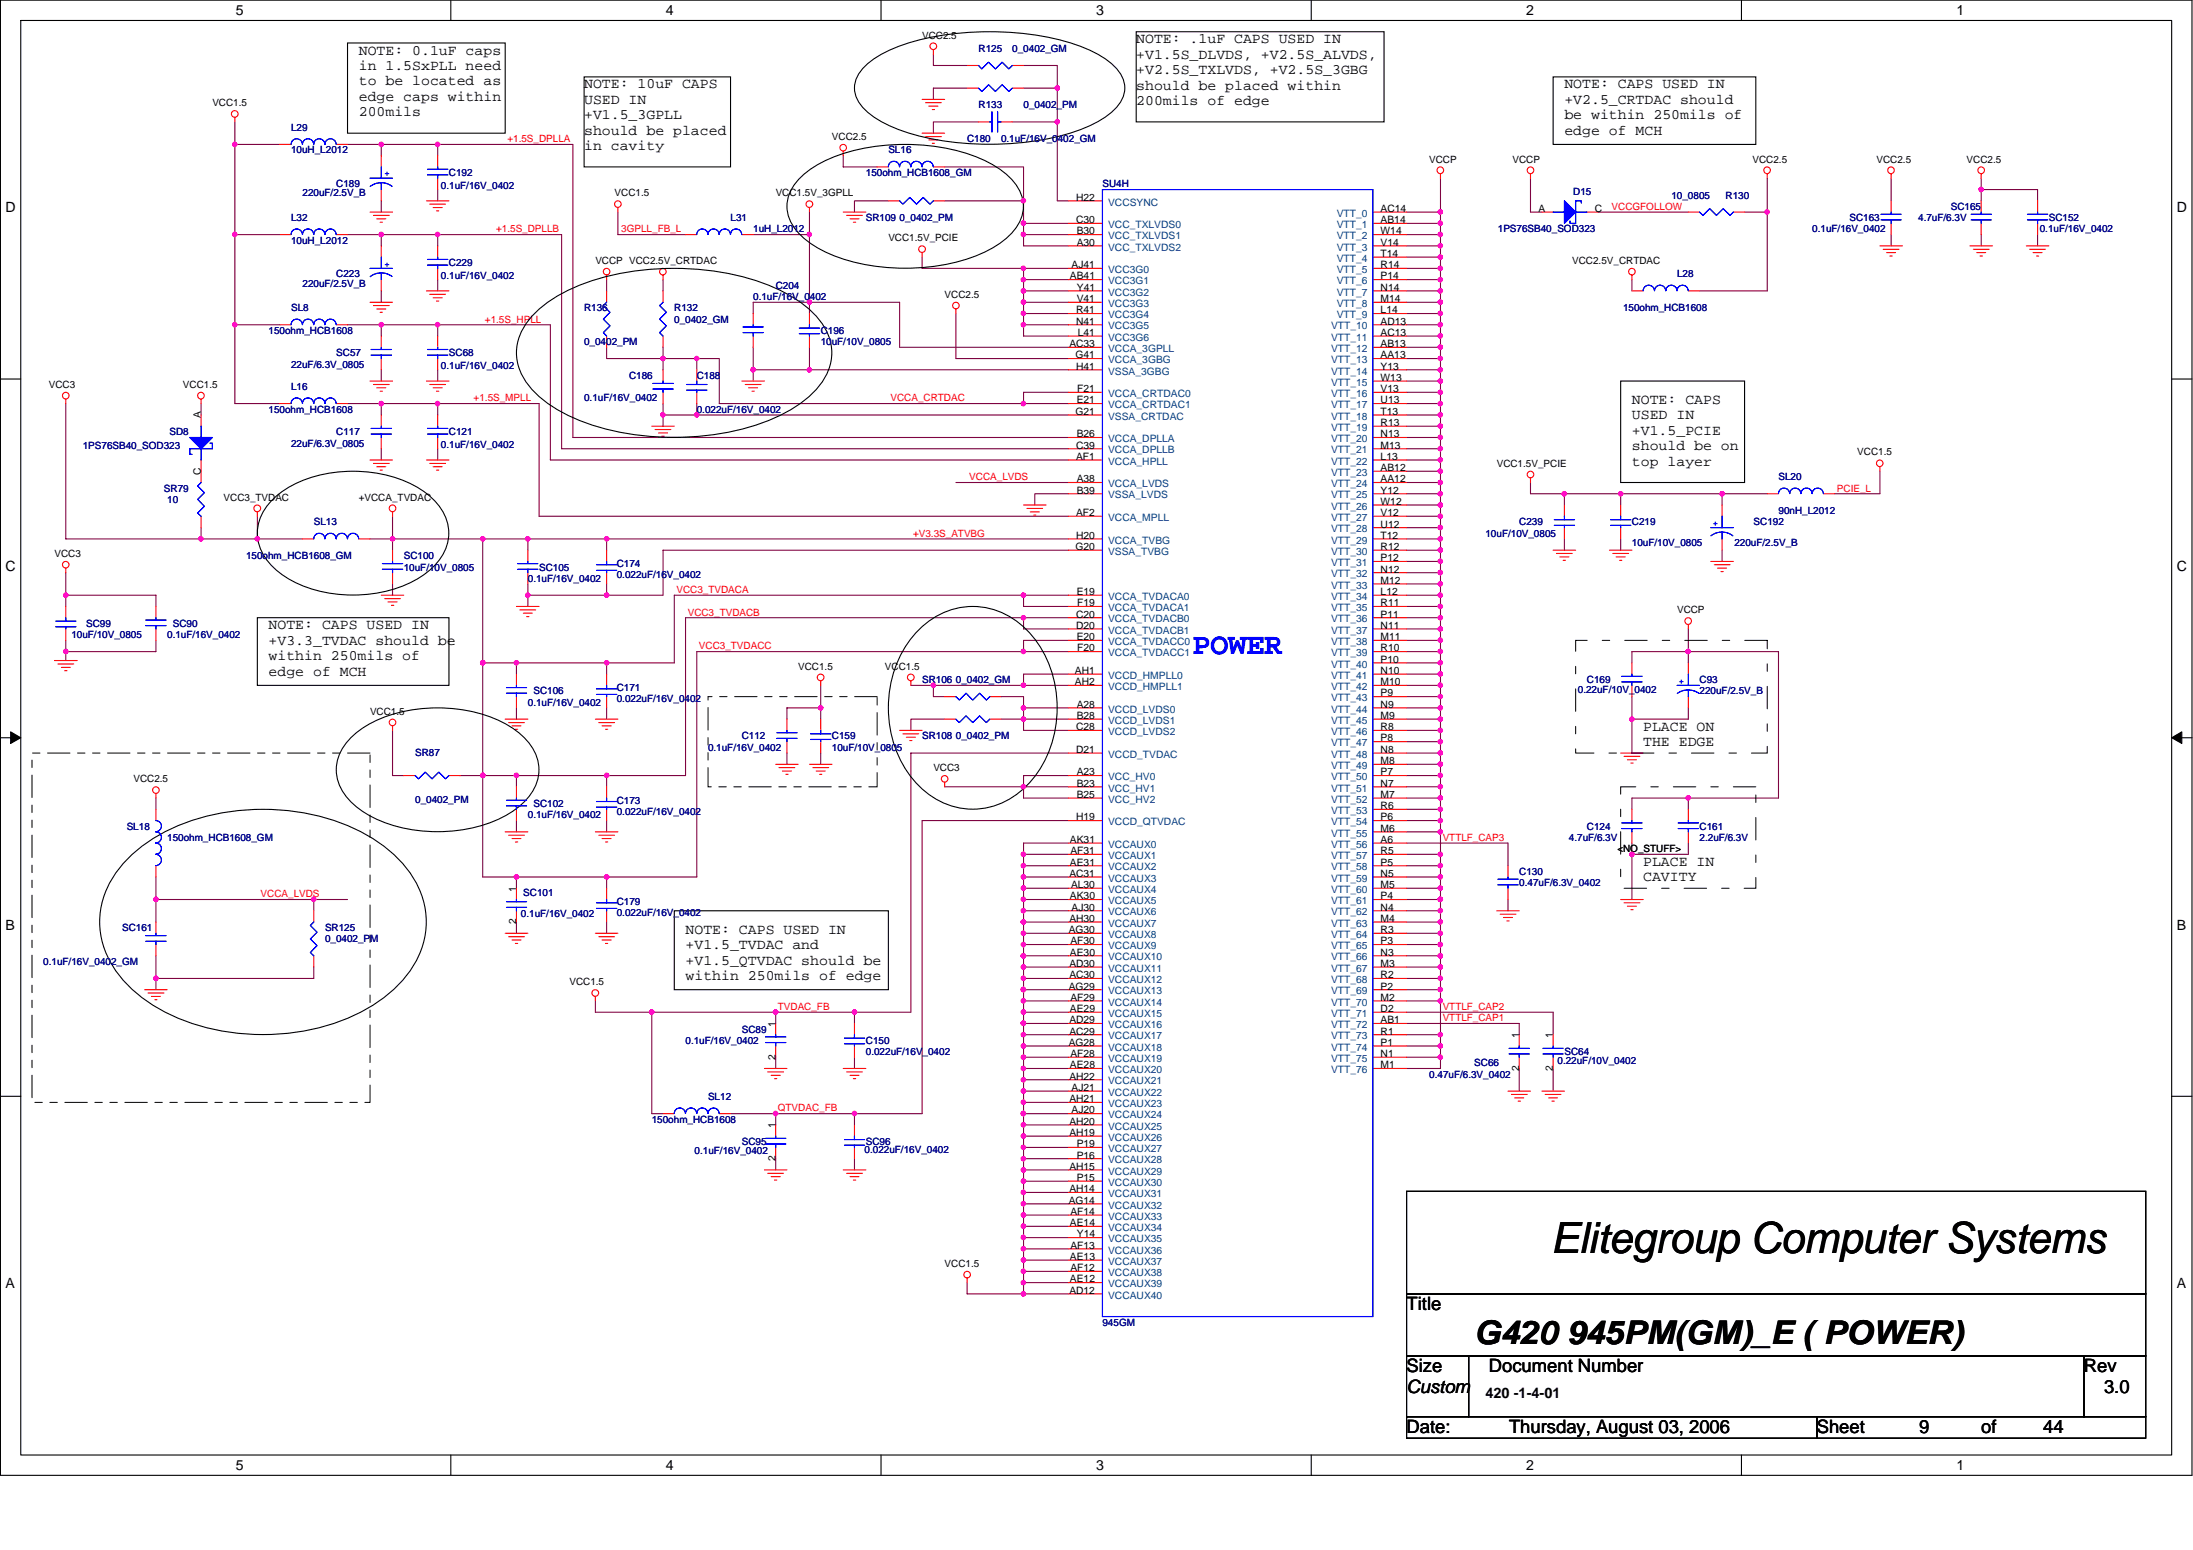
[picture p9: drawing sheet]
<svg xmlns="http://www.w3.org/2000/svg" width="297mm" height="210mm" viewBox="0 0 297 210" stroke-linecap="round" stroke-linejoin="round" font-family="sans-serif">
<defs><g id="words">
<text font-size="5.8" x="210.1" y="169.7">Elitegroup Computer Systems</text>
<text font-size="4.4" x="199.7" y="182.1">G420 945PM(GM)_E ( POWER)</text>
<text font-size="4.1" fill="#00f" x="161.5" y="88.6">POWER</text>
<g font-size="2.5">
<text x="190.5" y="177.5">Title</text>
<text x="190.5" y="185.9">Size</text>
<text x="201.7" y="185.9">Document Number</text>
<text x="282.3" y="185.9">Rev</text>
<text x="190.5" y="188.6">Custom</text>
<text x="285" y="188.6">3.0</text>
<text x="190.5" y="194.1">Date:</text>
<text x="204.4" y="194.1">Thursday, August 03, 2006</text>
<text x="246.1" y="194.1">Sheet</text>
<text x="260" y="194.1">9</text>
<text x="268.3" y="194.1">of</text>
<text x="276.8" y="194.1">44</text>
</g>
<g font-size="2">
<text x="153.9" y="5.9">NOTE: .1uF CAPS USED IN</text>
<text x="48.6" y="7.4">NOTE: 0.1uF caps</text>
<text x="48.6" y="9.5">in 1.5SxPLL need</text>
<text x="48.6" y="11.6">to be located as</text>
<text x="79.1" y="12">NOTE: 10uF CAPS</text>
<text x="153.9" y="8">+V1.5S_DLVDS, +V2.5S_ALVDS,</text>
<text x="153.9" y="10.1">+V2.5S_TXLVDS, +V2.5S_3GBG</text>
<text x="211.9" y="12">NOTE: CAPS USED IN</text>
<text x="48.6" y="13.7">edge caps within</text>
<text x="48.6" y="15.8">200mils</text>
<text x="79.1" y="14.1">USED IN</text>
<text x="79.1" y="16.2">+V1.5_3GPLL</text>
<text x="153.9" y="12.1">should be placed within</text>
<text x="153.9" y="14.2">200mils of edge</text>
<text x="211.9" y="14.1">+V2.5_CRTDAC should</text>
<text x="211.9" y="16.2">be within 250mils of</text>
<text x="79.1" y="18.3">should be placed</text>
<text x="79.1" y="20.4">in cavity</text>
<text x="211.9" y="18.3">edge of MCH</text>
<text x="221" y="54.7">NOTE: CAPS</text>
<text x="221" y="56.8">USED IN</text>
<text x="221" y="58.9">+V1.5_PCIE</text>
<text x="221" y="61">should be on</text>
<text x="221" y="63.1">top layer</text>
<text x="36.4" y="85.2">NOTE: CAPS USED IN</text>
<text x="36.4" y="87.3">+V3.3_TVDAC should be</text>
<text x="36.4" y="89.4">within 250mils of</text>
<text x="36.4" y="91.5">edge of MCH</text>
<text x="222.6" y="99">PLACE ON</text>
<text x="222.6" y="101">THE EDGE</text>
<text x="222.6" y="117.3">PLACE IN</text>
<text x="222.6" y="119.4">CAVITY</text>
<text x="92.9" y="126.4">NOTE: CAPS USED IN</text>
<text x="92.9" y="128.5">+V1.5_TVDAC and</text>
<text x="92.9" y="130.6">+V1.5_QTVDAC should be</text>
<text x="92.9" y="132.7">within 250mils of edge</text>
<text x="201.2" y="189.3">420 -1-4-01</text>
</g>
<g font-size="1.9">
<text x="31.9" y="2.1">5</text>
<text x="90.2" y="2.1">4</text>
<text x="148.5" y="2.1">3</text>
<text x="206.7" y="2.1">2</text>
<text x="265" y="2.1">1</text>
<text x=".8" y="28.8">D</text>
<text x="294.8" y="28.8">D</text>
<text x=".8" y="77.3">C</text>
<text x="294.8" y="77.3">C</text>
<text x=".8" y="125.9">B</text>
<text x="294.8" y="125.9">B</text>
<text x=".8" y="174.5">A</text>
<text x="294.8" y="174.5">A</text>
<text x="31.9" y="199.1">5</text>
<text x="90.2" y="199.1">4</text>
<text x="148.5" y="199.1">3</text>
<text x="206.7" y="199.1">2</text>
<text x="265" y="199.1">1</text>
</g>
<g font-size="1.4">
<text x="124.9" y="5.2">VCC2.5</text>
<text x="28.8" y="14.4">VCC1.5</text>
<text x="112.7" y="19">VCC2.5</text>
<text x="193.6" y="22">VCCP</text>
<text x="204.9" y="22">VCCP</text>
<text x="237.4" y="22">VCC2.5</text>
<text x="254.2" y="22">VCC2.5</text>
<text x="266.4" y="22">VCC2.5</text>
<text x="83.2" y="26.6">VCC1.5</text>
<text x="105.1" y="26.6">VCC1.5V_3GPLL</text>
<text x="145.8" y="27.2">H22</text>
<text x="187" y="28.7">AC14</text>
<text x="208.4" y="28.7">A</text>
<text x="216" y="28.7">C</text>
<text x="80.6" y="35.8">VCCP VCC2.5V_CRTDAC</text>
<text x="120.3" y="32.7">VCC1.5V_PCIE</text>
<text x="145.8" y="30.2">C30</text>
<text x="145.8" y="31.8">B30</text>
<text x="145.8" y="33.3">A30</text>
<text x="187" y="30.2">AB14</text>
<text x="187" y="31.8">W14</text>
<text x="187" y="34.8">T14</text>
<text x="187" y="33.3">V14</text>
<text x="213" y="35.8">VCC2.5V_CRTDAC</text>
<text x="127.9" y="40.3">VCC2.5</text>
<text x="144.9" y="37.8">AB41</text>
<text x="145.1" y="36.3">AJ41</text>
<text x="145.8" y="40.9">V41</text>
<text x="145.9" y="39.4">Y41</text>
<text x="187" y="36.3">R14</text>
<text x="187" y="37.8">P14</text>
<text x="187" y="39.4">N14</text>
<text x="187" y="40.9">M14</text>
<text x="144.8" y="47">AC33</text>
<text x="145.8" y="42.4">R41</text>
<text x="145.8" y="44">N41</text>
<text x="146" y="45.5">L41</text>
<text x="187" y="47">AB13</text>
<text x="187" y="44">AD13</text>
<text x="187" y="45.5">AC13</text>
<text x="187" y="42.4">L14</text>
<text x="6.6" y="52.5">VCC3</text>
<text x="24.8" y="52.5">VCC1.5</text>
<text x="145.7" y="48.5">G41</text>
<text x="145.8" y="50.1">H41</text>
<text x="145.9" y="53.1">F21</text>
<text x="187" y="51.6">W13</text>
<text x="187" y="53.1">V13</text>
<text x="187" y="48.5">AA13</text>
<text x="187" y="50.1">Y13</text>
<text x="27.2" y="56.7" transform="rotate(-90 27.2 56.7)">A</text>
<text x="145.7" y="56.2">G21</text>
<text x="145.8" y="54.6">E21</text>
<text x="145.8" y="59.2">B26</text>
<text x="187" y="57.7">R13</text>
<text x="187" y="59.2">N13</text>
<text x="187" y="54.6">U13</text>
<text x="187" y="56.2">T13</text>
<text x="27.2" y="64.3" transform="rotate(-90 27.2 64.3)">C</text>
<text x="145.8" y="60.7">C39</text>
<text x="145.8" y="62.3">AF1</text>
<text x="145.8" y="65.3">A38</text>
<text x="187" y="60.7">M13</text>
<text x="187" y="62.3">L13</text>
<text x="187" y="63.8">AB12</text>
<text x="187" y="65.3">AA12</text>
<text x="202.7" y="63.2">VCC1.5V_PCIE</text>
<text x="251.6" y="61.7">VCC1.5</text>
<text x="30.3" y="67.8">VCC3_TVDAC</text>
<text x="48.6" y="67.8">+VCCA_TVDAC</text>
<text x="145.8" y="69.9">AF2</text>
<text x="145.8" y="66.8">B39</text>
<text x="187" y="66.8">Y12</text>
<text x="187" y="68.4">W12</text>
<text x="187" y="69.9">V12</text>
<text x="187" y="71.4">U12</text>
<text x="7.4" y="75.4">VCC3</text>
<text x="145.7" y="74.5">G20</text>
<text x="145.8" y="73">H20</text>
<text x="187" y="73">T12</text>
<text x="187" y="74.5">R12</text>
<text x="187" y="76">P12</text>
<text x="187" y="77.5">N12</text>
<text x="145.8" y="83.6">C20</text>
<text x="145.8" y="80.6">E19</text>
<text x="145.9" y="82.1">F19</text>
<text x="187" y="79.1">M12</text>
<text x="187" y="80.6">L12</text>
<text x="187" y="82.1">R11</text>
<text x="187" y="83.6">P11</text>
<text x="227.2" y="83.1">VCCP</text>
<text x="145.8" y="85.2">D20</text>
<text x="145.8" y="86.7">E20</text>
<text x="145.9" y="88.2">F20</text>
<text x="187" y="85.2">N11</text>
<text x="187" y="86.7">M11</text>
<text x="187" y="88.2">R10</text>
<text x="187" y="89.7">P10</text>
<text x="108.1" y="90.7">VCC1.5</text>
<text x="119.9" y="90.7">VCC1.5</text>
<text x="145.6" y="91.3">AH1</text>
<text x="145.6" y="92.8">AH2</text>
<text x="145.8" y="95.8">A28</text>
<text x="187" y="91.3">N10</text>
<text x="187" y="92.8">M10</text>
<text x="187" y="94.3">P9</text>
<text x="187" y="95.8">N9</text>
<text x="50.1" y="96.8">VCC1.5</text>
<text x="145.8" y="98.9">C28</text>
<text x="145.8" y="102">D21</text>
<text x="145.8" y="97.4">B28</text>
<text x="187" y="97.4">M9</text>
<text x="187" y="98.9">R8</text>
<text x="187" y="100.4">P8</text>
<text x="187" y="102">N8</text>
<text x="18.1" y="105.9">VCC2.5</text>
<text x="126.4" y="104.4">VCC3</text>
<text x="145.8" y="105">A23</text>
<text x="145.8" y="106.5">B23</text>
<text x="187" y="103.5">M8</text>
<text x="187" y="105">P7</text>
<text x="187" y="106.5">N7</text>
<text x="145.8" y="111.1">H19</text>
<text x="145.8" y="108.1">B25</text>
<text x="187" y="108.1">M7</text>
<text x="187" y="109.6">R6</text>
<text x="187" y="111.1">P6</text>
<text x="187" y="112.6">M6</text>
<text x="144.8" y="118.7">AC31</text>
<text x="144.9" y="114.2">AK31</text>
<text x="144.9" y="117.2">AE31</text>
<text x="145" y="115.7">AF31</text>
<text x="187" y="114.2">A6</text>
<text x="187" y="115.7">R5</text>
<text x="187" y="117.2">P5</text>
<text x="187" y="118.7">N5</text>
<text x="219.1" y="115.4">&lt;NO_STUFF&gt;</text>
<text x="69.9" y="125.2" transform="rotate(-90 69.9 125.2)">2</text>
<text x="69.9" y="120.8" transform="rotate(-90 69.9 120.8)">1</text>
<text x="144.8" y="124.8">AH30</text>
<text x="144.9" y="121.8">AK30</text>
<text x="145.1" y="120.3">AL30</text>
<text x="145.1" y="123.3">AJ30</text>
<text x="187" y="120.3">M5</text>
<text x="187" y="121.8">P4</text>
<text x="187" y="123.3">N4</text>
<text x="187" y="124.8">M4</text>
<text x="144.8" y="126.4">AG30</text>
<text x="144.8" y="130.9">AD30</text>
<text x="144.9" y="129.4">AE30</text>
<text x="145" y="127.9">AF30</text>
<text x="187" y="126.4">R3</text>
<text x="187" y="127.9">P3</text>
<text x="187" y="129.4">N3</text>
<text x="187" y="130.9">M3</text>
<text x="77.1" y="133.4">VCC1.5</text>
<text x="144.8" y="134">AG29</text>
<text x="144.8" y="132.5">AC30</text>
<text x="144.9" y="137.1">AE29</text>
<text x="145" y="135.5">AF29</text>
<text x="187" y="132.5">R2</text>
<text x="187" y="134">P2</text>
<text x="187" y="135.5">M2</text>
<text x="187" y="137.1">D2</text>
<text x="105" y="143.5" transform="rotate(-90 105 143.5)">2</text>
<text x="105" y="139.1" transform="rotate(-90 105 139.1)">1</text>
<text x="144.8" y="141.6">AG28</text>
<text x="144.8" y="138.6">AD29</text>
<text x="144.8" y="140.1">AC29</text>
<text x="145" y="143.2">AF28</text>
<text x="187" y="138.6">AB1</text>
<text x="187" y="140.1">R1</text>
<text x="187" y="141.6">P1</text>
<text x="187" y="143.2">N1</text>
<text x="205.8" y="140.6" transform="rotate(-90 205.8 140.6)">1</text>
<text x="210.4" y="140.6" transform="rotate(-90 210.4 140.6)">1</text>
<text x="144.8" y="146.2">AH22</text>
<text x="144.8" y="149.3">AH21</text>
<text x="144.9" y="144.7">AE28</text>
<text x="145.1" y="147.7">AJ21</text>
<text x="187" y="144.7">M1</text>
<text x="205.8" y="145" transform="rotate(-90 205.8 145)">2</text>
<text x="210.4" y="145" transform="rotate(-90 210.4 145)">2</text>
<text x="105" y="152.8" transform="rotate(-90 105 152.8)">1</text>
<text x="144.8" y="152.3">AH20</text>
<text x="144.8" y="153.8">AH19</text>
<text x="145.1" y="150.8">AJ20</text>
<text x="145.8" y="155.4">P19</text>
<text x="105" y="157.2" transform="rotate(-90 105 157.2)">2</text>
<text x="144.8" y="158.4">AH15</text>
<text x="144.8" y="161.5">AH14</text>
<text x="145.8" y="156.9">P16</text>
<text x="145.8" y="159.9">P15</text>
<text x="144.8" y="163">AG14</text>
<text x="144.9" y="166.1">AE14</text>
<text x="145" y="164.5">AF14</text>
<text x="145.9" y="167.6">Y14</text>
<text x="127.9" y="171.6">VCC1.5</text>
<text x="144.9" y="170.6">AE13</text>
<text x="144.9" y="173.7">AE12</text>
<text x="145" y="169.1">AF13</text>
<text x="145" y="172.1">AF12</text>
<text x="144.8" y="175.2">AD12</text>
</g>
<g font-size="1.4" fill="#000080">
<text x="132.5" y="7">R125</text>
<text x="137.1" y="7">0_0402_GM</text>
<text x="39.4" y="17.7">L29</text>
<text x="132.5" y="14.7">R133</text>
<text x="138.6" y="14.7">0_0402_PM</text>
<text x="39.4" y="20.8">10uH_L2012</text>
<text x="60.8" y="23.8">C192</text>
<text x="117.3" y="23.8">150ohm_HCB1608_GM</text>
<text x="120.3" y="20.8">SL16</text>
<text x="131" y="19.3">C180</text>
<text x="135.6" y="19.3">0.1uF/16V_0402_GM</text>
<text x="39.4" y="30">L32</text>
<text x="41" y="26.6">220uF/2.5V_B</text>
<text x="45.5" y="25.4">C189</text>
<text x="59.7" y="25.5">0.1uF/16V_0402</text>
<text x="99" y="30">L31</text>
<text x="117.3" y="30">SR109 0_0402_PM</text>
<text x="149.3" y="25.4">SU4H</text>
<text x="213.1" y="26.4">D15</text>
<text x="226.4" y="26.9">10_0805</text>
<text x="233.7" y="26.9">R130</text>
<text x="250.5" y="30">SC163</text>
<text x="259.8" y="30">4.7uF/6.3V</text>
<text x="264.2" y="28.4">SC165</text>
<text x="277.5" y="30">SC152</text>
<text x="39.4" y="33">10uH_L2012</text>
<text x="102" y="31.5">1uH_L2012</text>
<text x="202.9" y="31.5">1PS76SB40_SOD323</text>
<text x="245.5" y="31.5">0.1uF/16V_0402</text>
<text x="276.3" y="31.5">0.1uF/16V_0402</text>
<text x="41" y="38.8">220uF/2.5V_B</text>
<text x="45.5" y="37.6">C223</text>
<text x="59.7" y="37.7">0.1uF/16V_0402</text>
<text x="60.8" y="36">C229</text>
<text x="102" y="40.6">0.1uF/16V_0402</text>
<text x="105.1" y="39.1">C204</text>
<text x="227.2" y="37.6">L28</text>
<text x="36.4" y="45.2">150ohm_HCB1608</text>
<text x="39.4" y="42.2">SL8</text>
<text x="79.1" y="42.2">R136</text>
<text x="79.1" y="46.7">0_0402_PM</text>
<text x="91.3" y="42.2">R132</text>
<text x="91.3" y="43.7">0_0402_GM</text>
<text x="111.2" y="45.2">C196</text>
<text x="111.2" y="46.7">10uF/10V_0805</text>
<text x="219.8" y="42.2">150ohm_HCB1608</text>
<text x="39.4" y="52.8">L16</text>
<text x="39.4" y="49.8">22uF/6.3V_0805</text>
<text x="45.5" y="48.3">SC57</text>
<text x="59.7" y="49.9">0.1uF/16V_0402</text>
<text x="60.8" y="48.3">SC68</text>
<text x="85.2" y="51.3">C186</text>
<text x="94.4" y="51.3">C188</text>
<text x="23" y="58.9">SD8</text>
<text x="36.4" y="55.9">150ohm_HCB1608</text>
<text x="45.5" y="58.9">C117</text>
<text x="60.8" y="58.9">C121</text>
<text x="79.1" y="54.4">0.1uF/16V_0402</text>
<text x="94.4" y="55.9">0.022uF/16V_0402</text>
<text x="11.2" y="60.8">1PS76SB40_SOD323</text>
<text x="39.4" y="60.5">22uF/6.3V_0805</text>
<text x="59.7" y="60.6">0.1uF/16V_0402</text>
<text x="240.9" y="65">SL20</text>
<text x="22.2" y="66.6">SR79</text>
<text x="22.6" y="68.1">10</text>
<text x="42.5" y="71.1">SL13</text>
<text x="205.8" y="71.1">C239</text>
<text x="221" y="71.1">C219</text>
<text x="237.5" y="71.1">SC192</text>
<text x="240.9" y="69.6">90nH_L2012</text>
<text x="33.3" y="75.7">150ohm_HCB1608_GM</text>
<text x="54.7" y="75.7">SC100</text>
<text x="54.7" y="77.3">10uF/10V_0805</text>
<text x="73" y="77.3">SC105</text>
<text x="83.5" y="76.8">C174</text>
<text x="201.2" y="72.7">10uF/10V_0805</text>
<text x="221" y="73.9">10uF/10V_0805</text>
<text x="234.9" y="73.9">220uF/2.5V_B</text>
<text x="71.5" y="78.8">0.1uF/16V_0402</text>
<text x="83.5" y="78.3">0.022uF/16V_0402</text>
<text x="9.7" y="86.4">10uF/10V_0805</text>
<text x="11.7" y="84.9">SC99</text>
<text x="22.6" y="86.4">0.1uF/16V_0402</text>
<text x="23.4" y="84.9">SC90</text>
<text x="71.5" y="95.6">0.1uF/16V_0402</text>
<text x="72.3" y="94">SC106</text>
<text x="83.5" y="93.6">C171</text>
<text x="83.5" y="95.1">0.022uF/16V_0402</text>
<text x="124.9" y="92.5">SR106 0_0402_GM</text>
<text x="213.7" y="93.9">0.22uF/10V_0402</text>
<text x="214.9" y="92.5">C169</text>
<text x="230.2" y="92.5">C93</text>
<text x="230.2" y="94">220uF/2.5V_B</text>
<text x="95.9" y="101.7">0.1uF/16V_0402</text>
<text x="100.5" y="100.1">C112</text>
<text x="112.7" y="100.1">C159</text>
<text x="112.7" y="101.7">10uF/10V_0805</text>
<text x="124.9" y="100.1">SR108 0_0402_PM</text>
<text x="56.2" y="102.4">SR87</text>
<text x="17.2" y="112.4">SL18</text>
<text x="22.6" y="113.9">150ohm_HCB1608_GM</text>
<text x="56.2" y="108.7">0_0402_PM</text>
<text x="71.5" y="110.8">0.1uF/16V_0402</text>
<text x="72.3" y="109.3">SC102</text>
<text x="83.5" y="108.8">C173</text>
<text x="83.5" y="110.4">0.022uF/16V_0402</text>
<text x="212.5" y="113.9">4.7uF/6.3V</text>
<text x="214.9" y="112.4">C124</text>
<text x="230.2" y="112.4">C161</text>
<text x="230.2" y="113.9">2.2uF/6.3V</text>
<text x="205.8" y="118.5">C130</text>
<text x="205.8" y="120">0.47uF/6.3V_0402</text>
<text x="70.6" y="124.2">0.1uF/16V_0402</text>
<text x="70.9" y="121.3">SC101</text>
<text x="83.5" y="122.6">C179</text>
<text x="83.5" y="124.1">0.022uF/16V_0402</text>
<text x="5.9" y="130.7">0.1uF/16V_0402_GM</text>
<text x="16.5" y="126.1">SC161</text>
<text x="44" y="126.1">SR125</text>
<text x="44" y="127.6">0_0402_PM</text>
<text x="92.9" y="141.4">0.1uF/16V_0402</text>
<text x="100.5" y="139.8">SC89</text>
<text x="117.3" y="141.4">C150</text>
<text x="117.3" y="142.9">0.022uF/16V_0402</text>
<text x="211.9" y="142.9">SC64</text>
<text x="95.9" y="149">SL12</text>
<text x="193.6" y="145.9">0.47uF/6.3V_0402</text>
<text x="199.7" y="144.4">SC66</text>
<text x="211" y="144.1">0.22uF/10V_0402</text>
<text x="88.3" y="152">150ohm_HCB1608</text>
<text x="100.5" y="155.1">SC95</text>
<text x="117.3" y="155.1">SC96</text>
<text x="94.1" y="156.3">0.1uF/16V_0402</text>
<text x="117.1" y="156.1">0.022uF/16V_0402</text>
<text x="149.3" y="179.5">945GM</text>
</g>
<g font-size="1.4" fill="#f00">
<text x="68.7" y="19.3">+1.5S_DPLLA</text>
<text x="218.3" y="28.4">VCCGFOLLOW</text>
<text x="67.2" y="31.5">+1.5S_DPLLB</text>
<text x="84.2" y="31.5">3GPLL_FB_L</text>
<text x="65.7" y="43.7">+1.5S_HPLL</text>
<text x="64.2" y="54.4">+1.5S_MPLL</text>
<text x="120.6" y="54.4">VCCA_CRTDAC</text>
<text x="131.3" y="65">VCCA_LVDS</text>
<text x="248.8" y="66.6">PCIE_L</text>
<text x="123.7" y="72.7">+V3.3S_ATVBG</text>
<text x="91.6" y="80.3">VCC3_TVDACA</text>
<text x="93.2" y="83.4">VCC3_TVDACB</text>
<text x="94.7" y="87.9">VCC3_TVDACC</text>
<text x="195.4" y="113.9">VTTLF_CAP3</text>
<text x="35.3" y="121.5">VCCA_LVDS</text>
<text x="105.4" y="136.8">TVDAC_FB</text>
<text x="195.4" y="136.8">VTTLF_CAP2</text>
<text x="195.4" y="138.3">VTTLF_CAP1</text>
<text x="105.4" y="150.5">QTVDAC_FB</text>
</g>
<g font-size="1.4" fill="#004080">
<text x="150.1" y="27.8">VCCSYNC</text>
<text x="181.1" y="29.4">VTT_0</text>
<text x="150.1" y="30.9">VCC_TXLVDS0</text>
<text x="150.1" y="32.4">VCC_TXLVDS1</text>
<text x="150.1" y="33.9">VCC_TXLVDS2</text>
<text x="181.1" y="30.9">VTT_1</text>
<text x="181.1" y="32.4">VTT_2</text>
<text x="181.1" y="35.5">VTT_4</text>
<text x="181.1" y="33.9">VTT_3</text>
<text x="150.1" y="37">VCC3G0</text>
<text x="150.1" y="38.5">VCC3G1</text>
<text x="150.1" y="40">VCC3G2</text>
<text x="150.1" y="41.6">VCC3G3</text>
<text x="181.1" y="37">VTT_5</text>
<text x="181.1" y="38.5">VTT_6</text>
<text x="181.1" y="40">VTT_7</text>
<text x="181.1" y="41.6">VTT_8</text>
<text x="150.1" y="43.1">VCC3G4</text>
<text x="150.1" y="44.6">VCC3G5</text>
<text x="150.1" y="47.7">VCCA_3GPLL</text>
<text x="150.1" y="46.1">VCC3G6</text>
<text x="180.3" y="47.7">VTT_12</text>
<text x="180.3" y="44.6">VTT_10</text>
<text x="180.3" y="46.1">VTT_11</text>
<text x="181.1" y="43.1">VTT_9</text>
<text x="150.1" y="49.2">VCCA_3GBG</text>
<text x="150.1" y="53.8">VCCA_CRTDAC0</text>
<text x="150.1" y="50.7">VSSA_3GBG</text>
<text x="180.3" y="52.2">VTT_15</text>
<text x="180.3" y="53.8">VTT_16</text>
<text x="180.3" y="49.2">VTT_13</text>
<text x="180.3" y="50.7">VTT_14</text>
<text x="150.1" y="55.3">VCCA_CRTDAC1</text>
<text x="150.1" y="59.9">VCCA_DPLLA</text>
<text x="150.1" y="56.8">VSSA_CRTDAC</text>
<text x="180.3" y="58.4">VTT_19</text>
<text x="180.3" y="59.9">VTT_20</text>
<text x="180.3" y="55.3">VTT_17</text>
<text x="180.3" y="56.8">VTT_18</text>
<text x="150.1" y="61.4">VCCA_DPLLB</text>
<text x="150.1" y="62.9">VCCA_HPLL</text>
<text x="150.1" y="66">VCCA_LVDS</text>
<text x="180.3" y="61.4">VTT_21</text>
<text x="180.3" y="62.9">VTT_22</text>
<text x="180.3" y="64.5">VTT_23</text>
<text x="180.3" y="66">VTT_24</text>
<text x="150.1" y="70.5">VCCA_MPLL</text>
<text x="150.1" y="67.5">VSSA_LVDS</text>
<text x="180.3" y="67.5">VTT_25</text>
<text x="180.3" y="69">VTT_26</text>
<text x="180.3" y="70.5">VTT_27</text>
<text x="150.1" y="73.6">VCCA_TVBG</text>
<text x="150.1" y="75.1">VSSA_TVBG</text>
<text x="180.3" y="72.1">VTT_28</text>
<text x="180.3" y="73.6">VTT_29</text>
<text x="180.3" y="75.1">VTT_30</text>
<text x="180.3" y="76.7">VTT_31</text>
<text x="150.1" y="81.2">VCCA_TVDACA0</text>
<text x="150.1" y="82.8">VCCA_TVDACA1</text>
<text x="180.3" y="78.2">VTT_32</text>
<text x="180.3" y="79.7">VTT_33</text>
<text x="180.3" y="81.2">VTT_34</text>
<text x="180.3" y="82.8">VTT_35</text>
<text x="150.1" y="84.3">VCCA_TVDACB0</text>
<text x="150.1" y="85.8">VCCA_TVDACB1</text>
<text x="150.1" y="87.4">VCCA_TVDACC0</text>
<text x="150.1" y="88.9">VCCA_TVDACC1</text>
<text x="180.3" y="84.3">VTT_36</text>
<text x="180.3" y="85.8">VTT_37</text>
<text x="180.3" y="87.4">VTT_38</text>
<text x="180.3" y="88.9">VTT_39</text>
<text x="150.1" y="91.9">VCCD_HMPLL0</text>
<text x="150.1" y="93.5">VCCD_HMPLL1</text>
<text x="180.3" y="90.4">VTT_40</text>
<text x="180.3" y="91.9">VTT_41</text>
<text x="180.3" y="93.5">VTT_42</text>
<text x="180.3" y="95">VTT_43</text>
<text x="150.1" y="96.5">VCCD_LVDS0</text>
<text x="150.1" y="98">VCCD_LVDS1</text>
<text x="150.1" y="99.5">VCCD_LVDS2</text>
<text x="180.3" y="96.5">VTT_44</text>
<text x="180.3" y="98">VTT_45</text>
<text x="180.3" y="99.5">VTT_46</text>
<text x="180.3" y="101.1">VTT_47</text>
<text x="150.1" y="102.6">VCCD_TVDAC</text>
<text x="150.1" y="105.7">VCC_HV0</text>
<text x="150.1" y="107.2">VCC_HV1</text>
<text x="180.3" y="102.6">VTT_48</text>
<text x="180.3" y="104.1">VTT_49</text>
<text x="180.3" y="105.7">VTT_50</text>
<text x="180.3" y="107.2">VTT_51</text>
<text x="150.1" y="108.7">VCC_HV2</text>
<text x="150.1" y="111.8">VCCD_QTVDAC</text>
<text x="180.3" y="108.7">VTT_52</text>
<text x="180.3" y="110.2">VTT_53</text>
<text x="180.3" y="111.8">VTT_54</text>
<text x="180.3" y="113.3">VTT_55</text>
<text x="150.1" y="114.8">VCCAUX0</text>
<text x="150.1" y="116.3">VCCAUX1</text>
<text x="150.1" y="117.9">VCCAUX2</text>
<text x="150.1" y="119.4">VCCAUX3</text>
<text x="180.3" y="114.8">VTT_56</text>
<text x="180.3" y="116.3">VTT_57</text>
<text x="180.3" y="117.9">VTT_58</text>
<text x="180.3" y="119.4">VTT_59</text>
<text x="150.1" y="120.9">VCCAUX4</text>
<text x="150.1" y="122.4">VCCAUX5</text>
<text x="150.1" y="124">VCCAUX6</text>
<text x="150.1" y="125.5">VCCAUX7</text>
<text x="180.3" y="120.9">VTT_60</text>
<text x="180.3" y="122.4">VTT_61</text>
<text x="180.3" y="124">VTT_62</text>
<text x="180.3" y="125.5">VTT_63</text>
<text x="150.1" y="127">VCCAUX8</text>
<text x="150.1" y="128.5">VCCAUX9</text>
<text x="150.1" y="130.1">VCCAUX10</text>
<text x="150.1" y="131.6">VCCAUX11</text>
<text x="180.3" y="127">VTT_64</text>
<text x="180.3" y="128.5">VTT_65</text>
<text x="180.3" y="130.1">VTT_66</text>
<text x="180.3" y="131.6">VTT_67</text>
<text x="150.1" y="133.1">VCCAUX12</text>
<text x="150.1" y="134.7">VCCAUX13</text>
<text x="150.1" y="136.2">VCCAUX14</text>
<text x="150.1" y="137.7">VCCAUX15</text>
<text x="180.3" y="133.1">VTT_68</text>
<text x="180.3" y="134.7">VTT_69</text>
<text x="180.3" y="136.2">VTT_70</text>
<text x="180.3" y="137.7">VTT_71</text>
<text x="150.1" y="139.2">VCCAUX16</text>
<text x="150.1" y="140.8">VCCAUX17</text>
<text x="150.1" y="142.3">VCCAUX18</text>
<text x="150.1" y="143.8">VCCAUX19</text>
<text x="180.3" y="139.2">VTT_72</text>
<text x="180.3" y="140.8">VTT_73</text>
<text x="180.3" y="142.3">VTT_74</text>
<text x="180.3" y="143.8">VTT_75</text>
<text x="150.1" y="145.3">VCCAUX20</text>
<text x="150.1" y="146.9">VCCAUX21</text>
<text x="150.1" y="148.4">VCCAUX22</text>
<text x="150.1" y="149.9">VCCAUX23</text>
<text x="180.3" y="145.3">VTT_76</text>
<text x="150.1" y="151.4">VCCAUX24</text>
<text x="150.1" y="153">VCCAUX25</text>
<text x="150.1" y="154.5">VCCAUX26</text>
<text x="150.1" y="156">VCCAUX27</text>
<text x="150.1" y="157.5">VCCAUX28</text>
<text x="150.1" y="159.1">VCCAUX29</text>
<text x="150.1" y="160.6">VCCAUX30</text>
<text x="150.1" y="162.1">VCCAUX31</text>
<text x="150.1" y="163.7">VCCAUX32</text>
<text x="150.1" y="165.2">VCCAUX33</text>
<text x="150.1" y="166.7">VCCAUX34</text>
<text x="150.1" y="168.2">VCCAUX35</text>
<text x="150.1" y="169.8">VCCAUX36</text>
<text x="150.1" y="171.3">VCCAUX37</text>
<text x="150.1" y="172.8">VCCAUX38</text>
<text x="150.1" y="174.3">VCCAUX39</text>
<text x="150.1" y="175.9">VCCAUX40</text>
</g>
<g font-size="1.1" fill="#00f">
<text x="52.1" y="23.9">+</text>
<text x="52.1" y="36.1">+</text>
<text x="232" y="71.2">+</text>
<text x="227.5" y="92.6">+</text>
</g>
</g></defs>
<path d="M.1 0h296.8v199.8h-296.8zM2.8 2.8h291.3v194.2h-291.3z" fill="none" stroke="#000" stroke-width=".15"/>
<g fill="#fff">
<path d="M31.9 .3h1.1v2.2h-1.1z"/>
<path d="M31.9 197.4h1.1v2.1h-1.1z"/>
</g>
<path d="M61.1 0v2.8M61.1 197v2.8" fill="none" stroke="#000" stroke-width=".15"/>
<g fill="#fff">
<path d="M90.2 .3h1.1v2.2h-1.1z"/>
<path d="M90.2 197.4h1.1v2.1h-1.1z"/>
</g>
<path d="M119.3 0v2.8M119.3 197v2.8" fill="none" stroke="#000" stroke-width=".15"/>
<g fill="#fff">
<path d="M148.5 .3h1v2.2h-1z"/>
<path d="M148.5 197.4h1v2.1h-1z"/>
</g>
<path d="M177.6 0v2.8M177.6 197v2.8" fill="none" stroke="#000" stroke-width=".15"/>
<g fill="#fff">
<path d="M206.7 .3h1.1v2.2h-1.1z"/>
<path d="M206.7 197.4h1.1v2.1h-1.1z"/>
</g>
<path d="M235.9 0v2.8M235.9 197v2.8" fill="none" stroke="#000" stroke-width=".15"/>
<g fill="#fff">
<path d="M265 .3h1.1v2.2h-1.1z"/>
<path d="M265 197.4h1.1v2.1h-1.1z"/>
<path d="M.8 27.1h1.4v2.1h-1.4z"/>
<path d="M294.8 27.1h1.4v2.1h-1.4z"/>
<path d="M.8 75.6h1.4v2.1h-1.4z"/>
<path d="M294.8 75.6h1.4v2.1h-1.4z"/>
</g>
<path d="M.1 51.3h2.7M294.1 51.3h2.8" fill="none" stroke="#000" stroke-width=".15"/>
<g fill="#fff">
<path d="M.8 124.2h1.2v2.1h-1.2z"/>
<path d="M294.8 124.2h1.3v2.1h-1.3z"/>
</g>
<path d="M.1 99.9h2.7M294.1 99.9h2.8" fill="none" stroke="#000" stroke-width=".15"/>
<path d="M1.4 99.1l1.4 .8-1.4 .8zM294.1 99.9l1.4-.8v1.6z" fill="#000" stroke="#000" stroke-width=".14"/>
<g fill="#fff">
<path d="M.7 172.7h1.3v2.2h-1.3z"/>
<path d="M294.8 172.7h1.3v2.2h-1.3z"/>
</g>
<g fill="none" stroke="#000" stroke-width=".15">
<path d="M47.1 5.8h21.3v12.2h-21.3zM79.1 10.4h19.9v12.2h-19.9zM117.4 8.8a17.3 17.3 0 0 1 7.4-3.5 39.9 39.9 0 0 1 21.5 1 10.3 10.3 0 0 1 5.6 4 3.8 3.8 0 0 1-1.2 4.8 17.4 17.4 0 0 1-7.4 3.4 39.8 39.8 0 0 1-21.5-.9 10.3 10.3 0 0 1-5.6-4.1 3.8 3.8 0 0 1 1.2-4.7zM153.9 4.3h33.6v12.2h-33.6zM210.4 10.4h27.4v9.2h-27.4zM108.2 24.3a15.3 15.3 0 0 1 7.4-3.9 28.5 28.5 0 0 1 17 1 10.2 10.2 0 0 1 5.6 4.6 4.9 4.9 0 0 1-1.2 5.6 15.4 15.4 0 0 1-7.4 3.9 28.4 28.4 0 0 1-17-1 10.2 10.2 0 0 1-5.6-4.6 4.9 4.9 0 0 1 1.2-5.6zM72.2 42.6a21.8 21.8 0 0 1 11.2-5.5 37.5 37.5 0 0 1 20.8 1.6 16.1 16.1 0 0 1 7 4.9 6.7 6.7 0 0 1 0 8.4 16.1 16.1 0 0 1-7 4.9 37 37 0 0 1-25.8 0 16.1 16.1 0 0 1-7-4.9 6.7 6.7 0 0 1 0-8.4zM219.5 51.6h16.8v13.7h-16.8zM37.2 67.4a15.9 15.9 0 0 1 10.6-3.6 15.9 15.9 0 0 1 10.7 3.6 6.1 6.1 0 0 1 0 9.6 15.9 15.9 0 0 1-10.7 3.6 15.9 15.9 0 0 1-10.6-3.6 6.1 6.1 0 0 1 0-9.6zM34.9 83.7h25.9v9.1h-25.9zM47.7 99.7a16.3 16.3 0 0 1 10-3.8 19 19 0 0 1 12.3 3.1 6.5 6.5 0 0 1 2.9 6.2 7.8 7.8 0 0 1-3.9 5 20.4 20.4 0 0 1-19.4 0 7.8 7.8 0 0 1-4-5 6 6 0 0 1 2.1-5.5zM124.1 85.7a10.1 10.1 0 0 1 15.3 0 15.6 15.6 0 0 1 0 20.3 10.1 10.1 0 0 1-15.3 0 15.7 15.7 0 0 1 0-20.3z"/>
<path d="M17.5 116a25.4 25.4 0 0 1 16.1-6.3 28.4 28.4 0 0 1 17.7 4.4 13.9 13.9 0 0 1 6.3 9.4 12 12 0 0 1-3.9 10.1 25.4 25.4 0 0 1-16.1 6.4 28.4 28.4 0 0 1-17.6-4.4 13.9 13.9 0 0 1-6.4-9.4 12 12 0 0 1 3.9-10.2zM91.3 123.3h29v10.7h-29zM.1 148.5h2.7M294.1 148.5h2.8M190.5 161.3h100.1v13.9h-100.1zM190.5 175.2h100.1v8.4h-100.1zM190.5 183.6h8.4v8.3h-8.4zM190.5 191.9h55.6v2.9h-55.6zM198.9 183.6h83.4v8.3h-83.4zM246.1 191.9h44.5v2.9h-44.5zM282.3 183.6h8.3v8.3h-8.3z"/>
</g>
<g fill="none" stroke="#800040" stroke-width=".15">
<path d="M31.8 16.5v38.2h6.1M31.8 19.6h6.1M47.1 19.6h30.5v39.6h67.1M51.6 19.6v1.5M59.3 19.6v1.5M126.4 7.3v1.6h4.6M131 11.9h-4.6v1.6M132.5 16.5h-6.1v1.5M137.1 16.5h6.1M138.6 8.9h4.6v3M138.6 11.9h4.6M143.2 11.9v15.3h1.5"/>
<path d="M31.8 31.8h6.1M47.1 31.8h29v29h68.6M51.6 27.2v1.5M51.6 31.8v1.5M51.6 39.4v1.5M59.3 25.7v1.5M59.3 31.8v1.5M59.3 37.9v1.5M82.2 37.9v1.5M83.7 28.7v3.1h9.2M89.8 37.9v1.5M102 31.8h7.6"/>
<path d="M109.6 28.7v12.2h12.3v6.1h22.8M114.2 21.1v1.5h4.6M120.3 27.2h-4.6v1.5M124.9 34.8v1.5h19.8M127.9 22.6h10.7v4.6M127.9 27.2h10.7v3M138.6 30.2v3.1h6.1M138.6 36.3v9.2h6.1M138.6 31.8h6.1M138.6 39.4h6.1M138.6 30.2h6.1M138.6 37.9h6.1"/>
<path d="M190.5 31.8h4.6M190.5 36.3h4.6M190.5 39.4h4.6M190.5 30.2h4.6M190.5 37.9h4.6M190.5 33.3h4.6M190.5 28.7h4.6M190.5 34.8h4.6M195.1 24.1v120.6h-4.6M207.3 24.1v4.6h1.5M216.5 28.7h12.2M221 37.9v1.5"/>
<path d="M236.3 28.7h3.1M239.4 24.1v15.3h-9.2M256.2 24.1v3.1M256.2 31.8v1.5M268.3 25.7h7.7v1.5M268.3 24.1v3.1M268.3 31.8v1.5M276 31.8v1.5M8.9 54.7v18.3h32.1M27.2 54.7v1.5M31.8 44h6.1M47.1 44h27.4v18.3h70.2"/>
<path d="M47.1 54.7h25.9v15.2h71.7M51.6 44v1.5M51.6 50.1v1.5M51.6 54.7v1.5M59.3 44v1.5M59.3 50.1v1.5M59.3 54.7v1.5M82.2 47v1.6h12.2v1.5M89.8 47v3.1M89.8 54.7v3M89.8 56.2h54.9M94.4 48.6h3v6.1h47.3"/>
<path d="M94.4 54.7v1.5M102 42.5v-1.6h7.6v1.6M102 47v4.6M102 50.1h42.7M109.6 47v3.1M129.5 42.5v6.1h15.2M138.6 44h6.1M138.6 40.9h6.1M138.6 42.5h6.1M144.7 53.1h-6.1v1.6M190.5 44h4.6M190.5 40.9h4.6"/>
<path d="M190.5 50.1h4.6M190.5 54.7h4.6M190.5 42.5h4.6M190.5 47h4.6M190.5 45.5h4.6M190.5 48.6h4.6M190.5 59.2h4.6M190.5 53.1h4.6M190.5 56.2h4.6M190.5 57.7h4.6M190.5 51.6h4.6M8.9 77.6v4.5"/>
<path d="M27.2 71.5v1.5M34.9 69.9v3.1M50.1 73h15.3v16.8M51.6 60.8v1.5M53.2 69.9v4.6M53.2 79.1v1.5M59.3 60.8v1.5M65.4 73h79.3M71.5 73v1.5M71.5 79.1v3M82.2 73v1.5M82.2 79.1v1.5"/>
<path d="M129.5 65.3h15.2M144.7 66.9h-4.5v1.5M144.7 74.5h-54.9v6.1h-18.3M190.5 62.3h4.6M190.5 65.3h4.6M190.5 77.6h4.6M190.5 74.5h4.6M190.5 79.1h4.6M190.5 73h4.6M190.5 60.8h4.6M190.5 69.9h4.6M190.5 66.9h4.6"/>
<path d="M190.5 71.5h4.6M190.5 63.8h4.6M190.5 68.4h4.6M190.5 76h4.6M207.3 65.3v1.6h32.1M211.9 66.9v1.5M211.9 73v1.5M219.5 66.9v1.5M219.5 73v1.5M233.3 66.9v1.5M233.3 74.5v1.5M254.6 63.8v3.1h-6.1"/>
<path d="M8.9 80.6h12.2v1.5M8.9 86.7v2.8M21.1 86.7v1.5h-12.2M53.2 98.9v6.1h1.5M65.4 89.8h4.6v1.5M70 89.8h12.2v1.5M70 95.9v1.5M82.2 95.9v1.5M111.2 95.9h-4.6v1.5M111.2 92.8v4.6M123.4 92.8h3M127.9 97.4h-4.5v1.5"/>
<path d="M135.6 94.3h3v1.6M135.6 97.4h9.1M138.6 92.8h-12.2v1.5h1.5M138.6 80.6v1.5h6.1M138.6 83.7v1.5h6.1M138.6 95.9v3h6.1M138.6 92.8h6.1M138.6 95.9h6.1M144.7 86.7h-6.1v1.5M144.7 91.3h-6.1v1.5M144.7 83.7h-51.8v21.3h-10.7M144.7 88.2h-50.3v30.6h-29v-29"/>
<path d="M144.7 80.6h-53.4v9.2h-9.1M190.5 83.7h4.6M190.5 88.2h4.6M190.5 86.7h4.6M190.5 98.9h4.6M190.5 92.8h4.6M190.5 95.9h4.6M190.5 82.1h4.6M190.5 97.4h4.6M190.5 91.3h4.6M190.5 85.2h4.6M190.5 80.6h4.6"/>
<path d="M190.5 94.3h4.6M190.5 89.8h4.6M221 89.8v-1.6h19.9v19.9h-19.9v1.5M221 94.3v7.7M228.7 85.2v4.6M228.7 95.9v1.5h-7.7M21.1 108.1v1.5M21.1 118.8v6.1M62.3 105h7.7M70 105h12.2v1.6M70 105v1.6M70 111.1v1.5"/>
<path d="M70 118.8v1.5M82.2 111.1v1.5M82.2 118.8v1.5M106.6 102v1.5M111.2 102v1.5M127.9 106.6h16.8M138.6 117.2h6.1M138.6 118.8h6.1M138.6 115.7h6.1M144.7 105h-6.1v3.1h6.1M144.7 114.2h-6.1v51.9M144.7 111.1h-19.8v39.7h-19.8"/>
<path d="M144.7 102h-21.3v35.1h-42.8v-1.5M190.5 108.1h4.6M190.5 114.2h13.8v3M190.5 117.2h4.6M190.5 118.8h4.6M190.5 115.7h4.6M190.5 106.6h4.6M190.5 111.1h4.6M190.5 105h4.6M190.5 109.6h4.6M190.5 102h4.6M190.5 100.4h4.6"/>
<path d="M190.5 103.5h4.6M190.5 112.6h4.6M221 114.2v7.6M228.7 108.1v1.5M228.7 114.2v1.5h-7.7M21.1 121.8h21.4v1.5M21.1 129.4v4.6M42.5 131v1.5h-21.4M42.5 121.8h4.6M70 124.9v1.5M82.2 124.9v1.5M88.3 137.1v13.7h1.5"/>
<path d="M105.1 137.1v1.5M115.7 137.1v1.5M138.6 137.1h6.1M138.6 135.6h6.1M138.6 126.4h6.1M138.6 123.3h6.1M138.6 132.5h6.1M138.6 121.8h6.1M138.6 138.6h6.1M138.6 134h6.1M138.6 127.9h6.1M138.6 129.4h6.1"/>
<path d="M138.6 120.3h6.1M138.6 131h6.1M138.6 124.9h6.1M190.5 137.1h19.9v3M190.5 135.6h4.6M190.5 126.4h4.6M190.5 123.3h4.6M190.5 132.5h4.6M190.5 121.8h4.6M190.5 138.6h15.3v1.5M190.5 134h4.6M190.5 127.9h4.6"/>
<path d="M190.5 129.4h4.6M190.5 120.3h4.6M190.5 131h4.6M190.5 124.9h4.6M204.3 121.8v1.5M99 150.8h6.1v1.5M105.1 143.2v1.5M105.1 156.9v1.5M115.7 143.2v1.5M115.7 150.8v1.5M115.7 156.9v1.5M138.6 149.3h6.1"/>
<path d="M138.6 143.2h6.1M138.6 153.9h6.1M138.6 144.7h6.1M138.6 158.4h6.1M138.6 156.9h6.1M138.6 150.8h6.1M138.6 147.8h6.1M138.6 146.2h6.1M138.6 140.1h6.1M138.6 141.6h6.1M138.6 160h6.1M138.6 155.4h6.1"/>
<path d="M138.6 152.3h6.1M190.5 143.2h4.6M190.5 140.1h4.6M190.5 141.6h4.6M205.8 144.7v3.1M210.4 144.7v3.1M131 173.7v1.5h13.7M138.6 166.1v1.5h6.1M138.6 167.6v7.6M138.6 166.1h6.1M138.6 161.5h6.1M138.6 172.2h6.1"/>
<path d="M138.6 170.6h6.1M138.6 173.7h6.1M138.6 169.1h6.1M138.6 164.5h6.1M138.6 163h6.1"/>
</g>
<g fill="#f0f" stroke="#f0f" stroke-width=".15">
<circle cx="31.8" cy="44" r=".3"/>
<circle cx="89.8" cy="48.5" r=".29"/>
<circle cx="138.6" cy="138.6" r=".3"/>
<circle cx="138.6" cy="83.6" r=".3"/>
<circle cx="138.6" cy="146.2" r=".3"/>
<circle cx="138.6" cy="134" r=".3"/>
<circle cx="138.6" cy="132.5" r=".3"/>
<circle cx="138.6" cy="155.4" r=".29"/>
<circle cx="59.3" cy="44" r=".3"/>
<circle cx="51.6" cy="44" r=".3"/>
<circle cx="138.6" cy="150.8" r=".3"/>
<circle cx="138.6" cy="140.1" r=".29"/>
<circle cx="88.3" cy="137.1" r=".3"/>
<circle cx="109.6" cy="40.9" r=".29"/>
<circle cx="109.6" cy="31.7" r=".29"/>
<circle cx="138.6" cy="88.2" r=".3"/>
<circle cx="138.6" cy="143.2" r=".3"/>
<circle cx="138.6" cy="36.3" r=".3"/>
<circle cx="94.4" cy="56.2" r=".29"/>
<circle cx="138.6" cy="152.3" r=".3"/>
<circle cx="138.6" cy="166.1" r=".3"/>
<circle cx="138.6" cy="164.5" r=".3"/>
<circle cx="138.6" cy="147.7" r=".3"/>
<circle cx="138.6" cy="54.6" r=".3"/>
<circle cx="138.6" cy="40.9" r=".3"/>
<circle cx="138.6" cy="39.4" r=".3"/>
<circle cx="138.6" cy="160" r=".3"/>
<circle cx="138.6" cy="124.8" r=".29"/>
<circle cx="138.6" cy="153.8" r=".3"/>
<circle cx="138.6" cy="144.7" r=".3"/>
<circle cx="138.6" cy="37.9" r=".3"/>
<circle cx="138.6" cy="173.7" r=".3"/>
<circle cx="138.6" cy="123.3" r=".3"/>
<circle cx="138.6" cy="42.4" r=".3"/>
<circle cx="228.7" cy="88.2" r=".3"/>
<circle cx="138.6" cy="126.4" r=".3"/>
<circle cx="138.6" cy="137.1" r=".3"/>
<circle cx="138.6" cy="129.4" r=".3"/>
<circle cx="59.3" cy="54.6" r=".3"/>
<circle cx="51.6" cy="54.6" r=".3"/>
<circle cx="138.6" cy="169.1" r=".3"/>
<circle cx="138.6" cy="121.8" r=".3"/>
<circle cx="31.8" cy="19.6" r=".3"/>
<circle cx="138.6" cy="118.7" r=".3"/>
<circle cx="138.6" cy="31.7" r=".3"/>
<circle cx="138.6" cy="149.3" r=".3"/>
<circle cx="138.6" cy="141.6" r=".3"/>
<circle cx="138.6" cy="127.9" r=".3"/>
<circle cx="138.6" cy="158.4" r=".3"/>
<circle cx="138.6" cy="161.5" r=".3"/>
<circle cx="138.6" cy="106.5" r=".3"/>
<circle cx="138.6" cy="97.4" r=".3"/>
<circle cx="138.6" cy="163" r=".3"/>
<circle cx="138.6" cy="172.2" r=".3"/>
<circle cx="138.6" cy="170.6" r=".29"/>
<circle cx="138.6" cy="131" r=".3"/>
<circle cx="138.6" cy="115.7" r=".3"/>
<circle cx="105" cy="137.1" r=".3"/>
<circle cx="138.6" cy="156.9" r=".3"/>
<circle cx="138.6" cy="135.5" r=".3"/>
<circle cx="138.6" cy="80.6" r=".3"/>
<circle cx="138.6" cy="44" r=".3"/>
<circle cx="31.8" cy="31.7" r=".3"/>
<circle cx="115.7" cy="137.1" r=".3"/>
<circle cx="59.3" cy="31.7" r=".3"/>
<circle cx="51.6" cy="31.7" r=".3"/>
<circle cx="138.6" cy="120.3" r=".3"/>
<circle cx="115.7" cy="150.8" r=".3"/>
<circle cx="138.6" cy="167.6" r=".3"/>
<circle cx="138.6" cy="117.2" r=".3"/>
<circle cx="195.1" cy="143.2" r=".3"/>
<circle cx="195.1" cy="141.6" r=".3"/>
<circle cx="195.1" cy="140.1" r=".29"/>
<circle cx="195.1" cy="115.7" r=".3"/>
<circle cx="195.1" cy="132.5" r=".3"/>
<circle cx="195.1" cy="121.8" r=".3"/>
<circle cx="195.1" cy="135.5" r=".3"/>
<circle cx="195.1" cy="117.2" r=".3"/>
<circle cx="195.1" cy="120.3" r=".3"/>
<circle cx="195.1" cy="123.3" r=".3"/>
<circle cx="195.1" cy="118.7" r=".3"/>
<circle cx="195.1" cy="126.4" r=".3"/>
<circle cx="195.1" cy="124.8" r=".29"/>
<circle cx="195.1" cy="98.9" r=".3"/>
<circle cx="195.1" cy="65.3" r=".3"/>
<circle cx="195.1" cy="76" r=".3"/>
<circle cx="195.1" cy="28.7" r=".3"/>
<circle cx="195.1" cy="94.3" r=".29"/>
<circle cx="195.1" cy="42.4" r=".3"/>
<circle cx="195.1" cy="33.3" r=".29"/>
<circle cx="195.1" cy="60.7" r=".3"/>
<circle cx="195.1" cy="39.4" r=".3"/>
<circle cx="195.1" cy="59.2" r=".3"/>
<circle cx="195.1" cy="88.2" r=".3"/>
<circle cx="195.1" cy="112.6" r=".3"/>
<circle cx="195.1" cy="50.1" r=".3"/>
<circle cx="195.1" cy="129.4" r=".3"/>
<circle cx="195.1" cy="127.9" r=".3"/>
<circle cx="195.1" cy="103.5" r=".3"/>
<circle cx="195.1" cy="74.5" r=".3"/>
<circle cx="195.1" cy="77.5" r=".3"/>
<circle cx="195.1" cy="57.7" r=".3"/>
<circle cx="195.1" cy="53.1" r=".3"/>
<circle cx="195.1" cy="108.1" r=".3"/>
<circle cx="195.1" cy="69.9" r=".3"/>
<circle cx="195.1" cy="106.5" r=".3"/>
<circle cx="195.1" cy="85.2" r=".3"/>
<circle cx="195.1" cy="63.8" r=".29"/>
<circle cx="195.1" cy="62.3" r=".3"/>
<circle cx="195.1" cy="89.7" r=".3"/>
<circle cx="195.1" cy="54.6" r=".3"/>
<circle cx="195.1" cy="111.1" r=".3"/>
<circle cx="195.1" cy="48.5" r=".29"/>
<circle cx="195.1" cy="36.3" r=".3"/>
<circle cx="195.1" cy="31.7" r=".3"/>
<circle cx="195.1" cy="102" r=".3"/>
<circle cx="195.1" cy="95.9" r=".3"/>
<circle cx="195.1" cy="82.1" r=".3"/>
<circle cx="195.1" cy="83.6" r=".3"/>
<circle cx="195.1" cy="73" r=".3"/>
<circle cx="195.1" cy="45.5" r=".3"/>
<circle cx="195.1" cy="30.2" r=".3"/>
<circle cx="195.1" cy="37.9" r=".3"/>
<circle cx="195.1" cy="109.6" r=".29"/>
<circle cx="195.1" cy="91.3" r=".3"/>
<circle cx="195.1" cy="51.6" r=".3"/>
<circle cx="195.1" cy="71.4" r=".3"/>
<circle cx="195.1" cy="105" r=".3"/>
<circle cx="195.1" cy="66.9" r=".3"/>
<circle cx="195.1" cy="44" r=".3"/>
<circle cx="195.1" cy="86.7" r=".3"/>
<circle cx="195.1" cy="68.4" r=".3"/>
<circle cx="195.1" cy="34.8" r=".3"/>
<circle cx="195.1" cy="40.9" r=".3"/>
<circle cx="195.1" cy="100.4" r=".3"/>
<circle cx="195.1" cy="79.1" r=".29"/>
<circle cx="195.1" cy="97.4" r=".3"/>
<circle cx="195.1" cy="80.6" r=".3"/>
<circle cx="195.1" cy="56.2" r=".3"/>
<circle cx="195.1" cy="92.8" r=".3"/>
<circle cx="195.1" cy="47" r=".3"/>
<circle cx="195.1" cy="131" r=".3"/>
<circle cx="195.1" cy="134" r=".3"/>
<circle cx="65.4" cy="105" r=".3"/>
<circle cx="65.4" cy="89.7" r=".3"/>
<circle cx="82.2" cy="89.7" r=".3"/>
<circle cx="70" cy="89.7" r=".3"/>
<circle cx="70" cy="105" r=".3"/>
<circle cx="82.2" cy="118.7" r=".3"/>
<circle cx="70" cy="118.7" r=".3"/>
<circle cx="82.2" cy="105" r=".3"/>
<circle cx="221" cy="97.4" r=".3"/>
<circle cx="89.8" cy="56.2" r=".3"/>
<circle cx="82.2" cy="80.6" r=".3"/>
<circle cx="71.5" cy="73" r=".3"/>
<circle cx="109.6" cy="50.1" r=".29"/>
<circle cx="102" cy="50.1" r=".3"/>
<circle cx="82.2" cy="73" r=".3"/>
<circle cx="71.5" cy="80.6" r=".3"/>
<circle cx="34.9" cy="73" r=".3"/>
<circle cx="65.4" cy="73" r=".3"/>
<circle cx="53.2" cy="73" r=".3"/>
<circle cx="94.4" cy="48.5" r=".29"/>
<circle cx="27.2" cy="73" r=".3"/>
<circle cx="105" cy="150.8" r=".3"/>
<circle cx="138.6" cy="175.2" r=".3"/>
<circle cx="239.3" cy="28.7" r=".3"/>
<circle cx="143.2" cy="16.5" r=".3"/>
<circle cx="268.3" cy="25.7" r=".3"/>
<circle cx="8.9" cy="88.2" r=".3"/>
<circle cx="228.7" cy="108.1" r=".3"/>
<circle cx="221" cy="115.7" r=".3"/>
<circle cx="219.5" cy="66.9" r=".3"/>
<circle cx="211.9" cy="66.9" r=".3"/>
<circle cx="233.3" cy="66.9" r=".3"/>
<circle cx="59.3" cy="19.6" r=".3"/>
<circle cx="51.6" cy="19.6" r=".3"/>
<circle cx="8.9" cy="80.6" r=".3"/>
<circle cx="21.1" cy="121.8" r=".3"/>
<circle cx="21.1" cy="132.5" r=".3"/>
<circle cx="42.5" cy="121.8" r=".3"/>
<circle cx="138.6" cy="27.2" r=".3"/>
<circle cx="111.2" cy="95.9" r=".3"/>
<circle cx="126.4" cy="92.8" r=".3"/>
<circle cx="138.6" cy="92.8" r=".3"/>
<circle cx="138.6" cy="95.9" r=".3"/>
<circle cx="138.6" cy="30.2" r=".3"/>
<circle cx="143.2" cy="11.9" r=".3"/>
</g>
<g fill="none" stroke="#f00" stroke-width=".15">
<path d="M31.8 15.9v.6M37.9 19.6h1.5M45.5 19.6h1.6M124.9 13.5h3M124.9 18h3M125.4 13.9h2.1M125.4 18.5h2.1M125.8 14.4h1.2M125.8 18.9h1.2M126.3 14.8h.3M126.3 19.4h.3M126.4 6.7v.6"/>
<path d="M131 8.9h1.5M131 11.9h1.5M132.5 16.5h1.6M135.6 16.5h1.5M137.1 8.9h1.5M137.1 11.9h1.5M37.9 31.8h1.5M45.5 31.8h1.6M50.1 28.7h3.1M50.6 29.2h2.1M51 29.6h1.3M51.5 30.1h.3"/>
<path d="M51.6 21.1v1.5M51.6 25.7v1.5M51.6 33.3v1.5M51.6 37.9v1.5M57.8 27.2h3M57.8 39.4h3M58.2 27.6h2.1M58.2 39.9h2.1M58.7 28.1h1.2M59.1 28.6h.3M59.3 21.1v1.5M59.3 24.1v1.6"/>
<path d="M59.3 33.3v1.5M59.3 36.3v1.6M82.2 37.3v.6M82.2 39.4v1.5M83.7 28.1v.6M89.8 37.3v.6M89.8 39.4v1.5M92.9 31.8h1.5M100.5 31.8h1.5M109.6 28.1v.6M114.2 28.7h3.1M114.2 20.5v.6"/>
<path d="M114.7 29.2h2.1M115.1 29.6h1.2M115.6 30.1h.3M118.8 22.6h1.5M120.3 27.2h1.6M124.9 34.2v.6M126.4 27.2h1.5M126.4 22.6h1.5M144.7 27.2h4.6M144.7 39.4h4.6M144.7 33.3h4.6M144.7 31.8h4.6"/>
<path d="M144.7 30.2h4.6M144.7 36.3h4.6M144.7 37.9h4.6M185.9 28.7h4.6M185.9 39.4h4.6M185.9 33.3h4.6M185.9 31.8h4.6M185.9 30.2h4.6M185.9 36.3h4.6M185.9 37.9h4.6M185.9 34.8h4.6M195.1 23.5v.6"/>
<path d="M207.3 23.5v.6M208.8 28.7h1.6M214.9 28.7h1.6M221 39.4h1.6M221 37.3v.6M228.7 28.7h1.5M228.7 39.4h1.5M234.8 28.7h1.5M239.4 23.5v.6M254.6 33.3h3.1M255.1 33.8h2.1M255.5 34.2h1.2"/>
<path d="M256 34.7h.3M256.2 23.5v.6M256.2 27.2v1.5M256.2 30.2v1.6M266.8 33.3h3.1M267.3 33.8h2.1M267.8 34.2h1.2M268.2 34.7h.3M268.3 23.5v.6M268.3 27.2v1.5M268.3 30.2v1.6M274.5 33.3h3"/>
<path d="M274.9 33.8h2.1M275.4 34.2h1.2M275.8 34.7h.3M276 27.2v1.5M276 30.2v1.6M8.9 54.1v.6M27.2 54.1v.6M27.2 56.2v1.5M37.9 54.7h1.5M37.9 44h1.5M45.5 54.7h1.6M45.5 44h1.6"/>
<path d="M50.1 51.6h3.1M50.1 40.9h3.1M50.6 52.1h2.1M50.6 41.4h2.1M51 52.5h1.3M51 41.8h1.3M51.5 53h.3M51.5 42.3h.3M51.6 45.5v1.5M51.6 48.6v1.5M51.6 56.2v1.5M51.6 59.2v1.6"/>
<path d="M57.8 51.6h3M58.2 52.1h2.1M58.7 40.3h1.2M58.7 52.5h1.2M59.1 40.8h.3M59.1 53h.3M59.3 45.5v1.5M59.3 48.6v1.5M59.3 56.2v1.5M59.3 59.2v1.6M82.2 45.5v1.5M88.3 57.7h3"/>
<path d="M88.7 58.2h2.2M89.2 58.6h1.2M89.6 59.1h.4M89.8 45.5v1.5M89.8 50.1v1.5M89.8 53.1v1.6M94.4 50.1v1.5M94.4 53.1v1.6M100.5 51.6h3M100.9 52.1h2.2M101.4 52.5h1.2M101.9 53h.3"/>
<path d="M102 42.5v1.5M102 45.5v1.5M109.6 42.5v1.5M109.6 45.5v1.5M129.5 41.8v.7M144.7 40.9h4.6M144.7 54.7h4.6M144.7 59.2h4.6M144.7 42.5h4.6M144.7 44h4.6M144.7 48.6h4.6M144.7 47h4.6"/>
<path d="M144.7 53.1h4.6M144.7 56.2h4.6M144.7 50.1h4.6M144.7 45.5h4.6M185.9 51.6h4.6M185.9 57.7h4.6M185.9 40.9h4.6M185.9 54.7h4.6M185.9 59.2h4.6M185.9 42.5h4.6M185.9 44h4.6M185.9 48.6h4.6"/>
<path d="M185.9 47h4.6M185.9 53.1h4.6M185.9 56.2h4.6M185.9 50.1h4.6M185.9 45.5h4.6M8.9 76.9v.7M27.2 62.3v3M27.2 69.9v1.6M34.9 69.3v.6M41 73h1.5M48.6 73h1.5M50.1 62.3h3.1"/>
<path d="M50.6 62.8h2.1M51 63.2h1.3M51.5 63.7h.3M53.2 69.3v.6M53.2 74.5v1.5M53.2 77.6v1.5M57.8 62.3h3M58.2 62.8h2.1M58.7 63.2h1.2M59.1 63.7h.3M71.5 74.5v1.5M71.5 77.6v1.5"/>
<path d="M82.2 74.5v1.5M82.2 77.6v1.5M138.6 68.4h3.1M139.1 68.9h2.1M139.5 69.3h1.3M140 69.8h.3M144.7 62.3h4.6M144.7 74.5h4.6M144.7 73h4.6M144.7 66.9h4.6M144.7 60.8h4.6M144.7 65.3h4.6"/>
<path d="M144.7 69.9h4.6M185.9 62.3h4.6M185.9 76h4.6M185.9 74.5h4.6M185.9 68.4h4.6M185.9 73h4.6M185.9 66.9h4.6M185.9 60.8h4.6M185.9 63.8h4.6M185.9 65.3h4.6M185.9 69.9h4.6M185.9 71.5h4.6"/>
<path d="M185.9 77.6h4.6M185.9 79.1h4.6M207.3 64.7v.6M210.4 74.5h3M210.8 75h2.2M211.3 75.4h1.2M211.7 75.9h.3M211.9 68.4v1.5M211.9 71.5v1.5M218 74.5h3M218.5 75h2.1M218.9 75.4h1.2"/>
<path d="M219.4 75.9h.3M219.5 68.4v1.5M219.5 71.5v1.5M231.7 76h3.1M232.2 76.5h2.1M232.6 76.9h1.3M233.1 77.4h.3M233.3 68.4v1.5M233.3 73v1.5M239.4 66.9h1.5M247 66.9h1.5M254.6 63.2v.6"/>
<path d="M7.4 89.5h3.1M7.8 89.9h2.2M8.3 90.4h1.2M8.8 90.8h.3M8.9 82.1v1.6M8.9 85.2v1.5M21.1 82.1v1.6M21.1 85.2v1.5M51.6 80.6h3.1M52.1 81.1h2.1M52.6 81.5h1.2M53 82h.3"/>
<path d="M53.2 98.3v.6M68.4 97.4h3.1M68.9 97.9h2.1M69.4 98.3h1.2M69.8 98.8h.3M70 82.1h3M70 91.3v1.5M70 94.3v1.6M70.4 82.6h2.2M70.9 83h1.2M71.3 83.5h.3M80.6 97.4h3.1"/>
<path d="M81.1 97.9h2.1M81.6 98.3h1.2M82 98.8h.3M82.2 91.3v1.5M82.2 94.3v1.6M106.6 97.4v1.5M111.2 92.2v.6M111.2 97.4v1.5M121.9 98.9h3M122.3 99.4h2.1M122.8 99.8h1.2M123.4 92.2v.6"/>
<path d="M127.9 97.4h1.6M127.9 94.3h1.6M134.1 97.4h1.5M134.1 94.3h1.5M144.7 82.1h4.6M144.7 97.4h4.6M144.7 80.6h4.6M144.7 98.9h4.6M144.7 83.7h4.6M144.7 85.2h4.6M144.7 86.7h4.6M144.7 88.2h4.6"/>
<path d="M144.7 91.3h4.6M144.7 92.8h4.6M144.7 95.9h4.6M185.9 82.1h4.6M185.9 97.4h4.6M185.9 80.6h4.6M185.9 98.9h4.6M185.9 94.3h4.6M185.9 83.7h4.6M185.9 85.2h4.6M185.9 86.7h4.6M185.9 88.2h4.6"/>
<path d="M185.9 89.8h4.6M185.9 91.3h4.6M185.9 92.8h4.6M185.9 95.9h4.6M221 89.8v1.5M221 92.8v1.5M228.7 84.6v.6M228.7 89.8v1.5M228.7 94.3v1.6M21.1 107.5v.6M21.1 109.6v1.5M21.1 117.2v1.6"/>
<path d="M54.7 105h1.5M60.8 105h1.5M68.4 112.6h3.1M68.9 113.1h2.1M69.4 113.6h1.2M69.8 114h.3M70 106.6v1.5M70 109.6v1.5M80.6 112.6h3.1M81.1 113.1h2.1M81.6 113.6h1.2M82 114h.3"/>
<path d="M82.2 106.6v1.5M82.2 109.6v1.5M105.1 103.5h3M105.5 103.9h2.2M106 104.4h1.2M106.4 104.9h.3M106.6 100.4v1.6M109.6 103.5h3.1M110.1 103.9h2.1M110.6 104.4h1.2M111 104.9h.3M111.2 100.4v1.6"/>
<path d="M123.2 100.3h.3M127.9 105.9v.7M144.7 102h4.6M144.7 105h4.6M144.7 106.6h4.6M144.7 108.1h4.6M144.7 111.1h4.6M144.7 114.2h4.6M144.7 115.7h4.6M144.7 117.2h4.6M144.7 118.8h4.6M185.9 102h4.6"/>
<path d="M185.9 112.6h4.6M185.9 103.5h4.6M185.9 105h4.6M185.9 100.4h4.6M185.9 106.6h4.6M185.9 108.1h4.6M185.9 109.6h4.6M185.9 111.1h4.6M185.9 114.2h4.6M185.9 115.7h4.6M185.9 117.2h4.6M185.9 118.8h4.6"/>
<path d="M204.3 117.2v1.6M219.5 102h3.1M220 102.4h2.1M220.4 102.9h1.3M220.9 103.3h.3M221 109.6v1.5M221 112.6v1.6M228.7 109.6v1.5M228.7 112.6v1.6M19.6 134h3M20.1 134.5h2.1M20.5 134.9h1.2"/>
<path d="M21 135.4h.3M21.1 124.9v1.5M21.1 127.9v1.5M42.5 123.3v1.6M42.5 129.4v1.6M68.4 126.4h3.1M68.9 126.9h2.1M69.4 127.3h1.2M69.8 127.8h.3M70 120.3v1.5M70 123.3v1.6M80.6 134.9v.7"/>
<path d="M80.6 126.4h3.1M81.1 126.9h2.1M81.6 127.3h1.2M82 127.8h.3M82.2 120.3v1.5M82.2 123.3v1.6M105.1 138.6v1.5M115.7 138.6v1.5M144.7 123.3h4.6M144.7 126.4h4.6M144.7 121.8h4.6M144.7 134h4.6"/>
<path d="M144.7 120.3h4.6M144.7 124.9h4.6M144.7 127.9h4.6M144.7 129.4h4.6M144.7 131h4.6M144.7 132.5h4.6M144.7 135.6h4.6M144.7 137.1h4.6M144.7 138.6h4.6M185.9 123.3h4.6M185.9 126.4h4.6M185.9 121.8h4.6"/>
<path d="M185.9 134h4.6M185.9 120.3h4.6M185.9 124.9h4.6M185.9 127.9h4.6M185.9 129.4h4.6M185.9 131h4.6M185.9 132.5h4.6M185.9 135.6h4.6M185.9 137.1h4.6M185.9 138.6h4.6M202.7 123.3h3.1M203.2 123.8h2.1"/>
<path d="M203.6 124.2h1.3M204.1 124.7h.3M204.3 120.3v1.5M219.5 121.8h3.1M220 122.3h2.1M220.4 122.7h1.3M220.9 123.2h.3M89.8 150.8h1.5M97.4 150.8h1.6M103.5 144.7h3.1M103.5 158.4h3.1M104 145.2h2.1"/>
<path d="M104 158.9h2.1M104.5 145.6h1.2M104.5 159.3h1.2M104.9 146.1h.3M104.9 159.8h.3M105.1 141.6v1.6M105.1 152.3v1.6M105.1 155.4v1.5M114.2 144.7h3.1M114.2 158.4h3.1M114.7 145.2h2.1M114.7 158.9h2.1"/>
<path d="M115.1 145.6h1.2M115.1 159.3h1.2M115.6 146.1h.3M115.6 159.8h.3M115.7 141.6v1.6M115.7 152.3v1.6M115.7 155.4v1.5M144.7 144.7h4.6M144.7 158.4h4.6M144.7 147.8h4.6M144.7 150.8h4.6M144.7 140.1h4.6"/>
<path d="M144.7 141.6h4.6M144.7 143.2h4.6M144.7 146.2h4.6M144.7 149.3h4.6M144.7 152.3h4.6M144.7 153.9h4.6M144.7 155.4h4.6M144.7 156.9h4.6M144.7 160h4.6M185.9 144.7h4.6M185.9 140.1h4.6M185.9 141.6h4.6"/>
<path d="M185.9 143.2h4.6M204.3 147.8h3M204.7 148.2h2.2M205.2 148.7h1.2M205.6 149.1h.3M205.8 140.1v1.5M205.8 143.2v1.5M208.8 147.8h3.1M209.3 148.2h2.1M209.8 148.7h1.2M210.2 149.1h.3M210.4 140.1v1.5"/>
<path d="M210.4 143.2v1.5M131 173.1v.6M144.7 161.5h4.6M144.7 163h4.6M144.7 164.5h4.6M144.7 166.1h4.6M144.7 167.6h4.6M144.7 169.1h4.6M144.7 170.6h4.6M144.7 172.2h4.6M144.7 173.7h4.6M144.7 175.2h4.6"/>
<circle cx="31.8" cy="15.4" r=".45"/>
<circle cx="126.4" cy="6.3" r=".45"/>
<circle cx="82.2" cy="36.8" r=".45"/>
<circle cx="83.7" cy="27.6" r=".45"/>
<circle cx="89.8" cy="36.8" r=".45"/>
<circle cx="109.6" cy="27.6" r=".45"/>
<circle cx="114.2" cy="20" r=".45"/>
<circle cx="124.9" cy="33.7" r=".45"/>
<circle cx="195.1" cy="23.1" r=".45"/>
<circle cx="207.3" cy="23.1" r=".45"/>
<circle cx="221" cy="36.8" r=".45"/>
<circle cx="239.3" cy="23.1" r=".45"/>
<circle cx="256.1" cy="23.1" r=".45"/>
<circle cx="268.3" cy="23.1" r=".45"/>
<circle cx="8.9" cy="53.6" r=".45"/>
<circle cx="27.2" cy="53.6" r=".45"/>
<circle cx="129.5" cy="41.4" r=".45"/>
<circle cx="8.9" cy="76.5" r=".45"/>
<circle cx="34.8" cy="68.8" r=".46"/>
<circle cx="53.2" cy="68.8" r=".45"/>
<circle cx="207.3" cy="64.3" r=".45"/>
<circle cx="254.6" cy="62.7" r=".45"/>
<circle cx="53.2" cy="97.8" r=".45"/>
<circle cx="111.2" cy="91.7" r=".45"/>
<circle cx="123.4" cy="91.7" r=".45"/>
<circle cx="228.7" cy="84.1" r=".45"/>
<circle cx="21.1" cy="107" r=".45"/>
<circle cx="127.9" cy="105.5" r=".45"/>
<circle cx="80.6" cy="134.5" r=".45"/>
<circle cx="131" cy="172.6" r=".45"/>
</g>
<path d="M213.4 86.7h26v15.3h-26zM219.5 106.6h18.3v13.7h-18.3z" fill="none" stroke="#000" stroke-width=".14" stroke-dasharray="3 2 1 2"/>
<path d="M95.9 94.3h22.9v12.3h-22.9zM4.3 102h45.8v47.3h-45.8z" fill="none" stroke="#000" stroke-width=".14" stroke-dasharray="3 1 1 1 1 1"/>
<g fill="none" stroke="#00f" stroke-width=".15">
<path d="M39.4 19.5a.76 .76 0 0 1 .8-.7 .76 .76 0 0 1 .8 .7M41 19.5a.75 .75 0 0 1 .7-.7 .75 .75 0 0 1 .8 .7M42.5 19.5a.75 .75 0 0 1 .8-.7 .75 .75 0 0 1 .7 .7M44 19.5a.75 .75 0 0 1 .8-.7 .75 .75 0 0 1 .7 .7M132.5 8.9l.5 .4 .9-.9 .9 .9 .9-.9 .9 .9 .5-.4M132.5 11.9l.5 .5 .9-.9 .9 .9 .9-.9 .9 .9 .5-.5M134.1 16.5h.3M134.4 15.1v2.8M135.1 16.5h.5M135.1 15.1v2.8M39.4 31.7a.76 .76 0 0 1 .8-.7 .76 .76 0 0 1 .8 .7M41 31.7a.75 .75 0 0 1 .7-.7 .75 .75 0 0 1 .8 .7"/>
<path d="M42.5 31.7a.75 .75 0 0 1 .8-.7 .75 .75 0 0 1 .7 .7M44 31.7a.75 .75 0 0 1 .8-.7 .75 .75 0 0 1 .7 .7M50.1 36.3h3.1M50.1 24.1h3.1M51.6 22.6v1.5M51.6 24.7v1M51.6 34.8v1.5M51.6 37v.9M53.1 37.4a2.43 2.43 0 0 0-1.5-.4 2.37 2.37 0 0 0-1.5 .5M53.1 25.2a2.43 2.43 0 0 0-1.5-.5 2.37 2.37 0 0 0-1.5 .6M57.9 23.7h2.8M57.9 22.9h2.8"/>
<path d="M57.9 35.9h2.8M57.9 35.1h2.8M59.3 22.6v.3M59.3 23.7v.4M59.3 34.8v.3M59.3 35.9v.4M94.4 31.7a.75 .75 0 0 1 .7-.7 .75 .75 0 0 1 .8 .7 .76 .76 0 0 1 .7-.7 .76 .76 0 0 1 .8 .7 .76 .76 0 0 1 .8-.7 .76 .76 0 0 1 .7 .7 .76 .76 0 0 1 .8-.7 .76 .76 0 0 1 .8 .7M120.3 22.6a.75 .75 0 0 1 .8-.8 .75 .75 0 0 1 .7 .8M121.9 27.2l.4 .4 .9-.9 .9 .9 .9-.9 1 .9 .4-.4M121.9 22.6a.75 .75 0 0 1 .7-.8 .75 .75 0 0 1 .8 .8M123.4 22.6a.75 .75 0 0 1 .7-.8 .75 .75 0 0 1 .8 .8M124.9 22.6a.75 .75 0 0 1 .8-.8 .75 .75 0 0 1 .7 .8"/>
<path d="M149.3 25.7h36.6v152.6h-36.6zM210.4 28.7h1.5M213.4 28.7h1.5M214.2 27.5v-.3h-.8v3h-.7v-.3M222.6 39.4a.76 .76 0 0 1 .7-.8 .76 .76 0 0 1 .8 .8 .76 .76 0 0 1 .8-.8 .76 .76 0 0 1 .7 .8 .76 .76 0 0 1 .8-.8 .76 .76 0 0 1 .7 .8 .76 .76 0 0 1 .8-.8 .76 .76 0 0 1 .8 .8M230.2 28.7l.5 .5 .9-.9 .9 .9 .9-.9 .9 .9 .5-.5M254.8 29.8h2.7M254.8 29h2.7M256.2 28.7v.3M256.2 29.8v.4M267 29.8h2.7M267 29h2.7"/>
<path d="M268.3 28.7v.3M268.3 29.8v.4M274.6 29.8h2.8M274.6 29h2.8M276 28.7v.3M276 29.8v.4M27.2 57.7v1.5M39.4 54.6a.76 .76 0 0 1 .8-.7 .76 .76 0 0 1 .8 .7M39.4 44a.76 .76 0 0 1 .8-.8 .76 .76 0 0 1 .8 .8M41 54.6a.75 .75 0 0 1 .7-.7 .75 .75 0 0 1 .8 .7M41 44a.75 .75 0 0 1 .7-.8 .75 .75 0 0 1 .8 .8M42.5 54.6a.75 .75 0 0 1 .8-.7 .75 .75 0 0 1 .7 .7"/>
<path d="M42.5 44a.75 .75 0 0 1 .8-.8 .75 .75 0 0 1 .7 .8M44 54.6a.75 .75 0 0 1 .8-.7 .75 .75 0 0 1 .7 .7M44 44a.75 .75 0 0 1 .8-.8 .75 .75 0 0 1 .7 .8M50.3 48.1h2.7M50.3 47.3h2.7M50.3 58.8h2.7M50.3 58h2.7M51.6 47v.3M51.6 48.1v.5M51.6 57.7v.3M51.6 58.8v.4M57.9 48.1h2.8"/>
<path d="M57.9 47.3h2.8M57.9 58.8h2.8M57.9 58h2.8M59.3 47v.3M59.3 48.1v.5M59.3 57.7v.3M59.3 58.8v.4M82.2 40.9l-.5 .5 .9 .9-.9 .9 .9 .9-.9 .9 .5 .5M88.4 52.7h2.8M88.4 51.9h2.8M89.8 40.9l-.5 .5 1 .9-1 .9 1 .9-1 .9 .5 .5M89.8 51.6v.3"/>
<path d="M89.8 52.7v.4M93 52.1h2.8M93 52.8h2.8M94.4 51.6v.5M94.4 52.8v.3M100.6 45h2.8M100.6 44.3h2.8M102 44v.3M102 45v.5M108.3 44.4h2.7M108.3 45.2h2.7M109.6 44v.4"/>
<path d="M109.6 45.2v.3M27.2 65.3l-.4 .5 .9 .9-.9 .9 .9 1-.9 .9 .4 .4M27.2 60.8v1.5M28.4 60h.4v.8h-3.1v.7h.3M42.5 73a.75 .75 0 0 1 .8-.8 .75 .75 0 0 1 .7 .8M44 73a.75 .75 0 0 1 .8-.8 .75 .75 0 0 1 .7 .8M45.5 73a.75 .75 0 0 1 .8-.8 .75 .75 0 0 1 .8 .8M47.1 73a.75 .75 0 0 1 .7-.8 .75 .75 0 0 1 .8 .8M51.8 77.1h2.7M51.8 76.3h2.7M53.2 76v.3M53.2 77.1v.5"/>
<path d="M70.1 77.1h2.8M70.1 76.3h2.8M71.5 76v.3M71.5 77.1v.5M80.8 76.5h2.7M80.8 77.2h2.7M82.2 76v.5M82.2 77.2v.4M210.5 70.4h2.8M210.5 71.1h2.8M211.9 69.9v.5M211.9 71.1v.4"/>
<path d="M218.1 70.4h2.8M218.1 71.1h2.8M219.5 69.9v.5M219.5 71.1v.4M231.7 71.5h3.1M233.2 72.1a2.37 2.37 0 0 0-1.4 .5M233.2 72.1a2.37 2.37 0 0 1 1.5 .5M233.3 69.9v1.6M233.3 72.1v.9M240.9 66.8a.75 .75 0 0 1 .7-.7 .75 .75 0 0 1 .8 .7M242.4 66.8a.75 .75 0 0 1 .8-.7 .75 .75 0 0 1 .7 .7M243.9 66.8a.75 .75 0 0 1 .8-.7 .75 .75 0 0 1 .7 .7"/>
<path d="M245.5 66.8a.75 .75 0 0 1 .7-.7 .75 .75 0 0 1 .8 .7M7.6 84.1h2.7M7.6 84.9h2.7M8.9 83.7v.4M8.9 84.9v.3M19.7 84.7h2.8M19.7 84h2.8M21.1 83.7v.3M21.1 84.7v.5M68.6 93.9h2.7M68.6 93.1h2.7M70 92.8v.3"/>
<path d="M70 93.9v.4M80.8 93.3h2.7M80.8 94h2.7M82.2 92.8v.5M82.2 94v.3M105.2 100h2.8M105.2 99.2h2.8M106.6 98.9v.3M106.6 100v.4M109.8 99.4h2.7M111.2 98.9v.5M129.5 94.3l.4 .5 .9-.9 1 .9 .9-.9 .9 .9 .5-.5"/>
<path d="M129.5 97.4l.4 .5 .9-1 1 1 .9-1 .9 1 .5-.5M219.7 92.4h2.7M219.7 91.6h2.7M221 91.3v.3M221 92.4v.4M227.2 92.8h3M228.7 93.4a2.44 2.44 0 0 0-1.5 .5M228.7 93.4a2.48 2.48 0 0 1 1.4 .5M228.7 91.3v1.5M228.7 93.4v.9M21.1 111.1a.75 .75 0 0 1 .8 .8 .75 .75 0 0 1-.8 .7M21.1 112.6a.75 .75 0 0 1 .8 .8 .75 .75 0 0 1-.8 .8"/>
<path d="M21.1 114.2a.75 .75 0 0 1 .8 .7 .75 .75 0 0 1-.8 .8M21.1 115.7a.76 .76 0 0 1 .8 .8 .76 .76 0 0 1-.8 .7M56.2 105l.5 .5 .9-.9 .9 .9 .9-.9 .9 .9 .5-.5M68.6 109.1h2.7M68.6 108.4h2.7M70 108.1v.3M70 109.1v.5M80.8 108.5h2.7M80.8 109.3h2.7M82.2 108.1v.4M82.2 109.3v.3M109.8 100.1h2.7"/>
<path d="M111.2 100.1v.3M202.9 119.8h2.7M202.9 119.1h2.7M204.3 118.8v.3M204.3 119.8v.5M219.7 112.2h2.7M219.7 111.4h2.7M221 111.1v.3M221 112.2v.4M227.3 112.2h2.8M227.3 111.4h2.8M228.7 111.1v.3"/>
<path d="M228.7 112.2v.4M19.7 127.5h2.8M19.7 126.7h2.8M21.1 126.4v.3M21.1 127.5v.4M42.5 124.9l-.5 .4 .9 .9-.9 .9 .9 1-.9 .9 .5 .4M68.6 122.9h2.7M68.6 122.1h2.7M70 121.8v.3M70 122.9v.4M80.8 122.3h2.7M80.8 123h2.7"/>
<path d="M82.2 121.8v.5M82.2 123v.3M91.3 150.8a.75 .75 0 0 1 .8-.7 .75 .75 0 0 1 .7 .7 .76 .76 0 0 1 .8-.7 .76 .76 0 0 1 .8 .7 .76 .76 0 0 1 .7-.7 .76 .76 0 0 1 .8 .7 .76 .76 0 0 1 .7-.7 .76 .76 0 0 1 .8 .7M103.7 154.9h2.7M103.7 154.2h2.7M103.7 141.2h2.7M103.7 140.4h2.7M105.1 140.1v.3M105.1 141.2v.4M105.1 153.9v.3M105.1 154.9v.5M114.4 140.6h2.7"/>
<path d="M114.4 141.4h2.7M114.4 154.3h2.7M114.4 155.1h2.7M115.7 140.1v.5M115.7 141.4v.2M115.7 153.9v.4M115.7 155.1v.3M204.4 142.7h2.8M204.4 142h2.8M205.8 141.6v.4M205.8 142.7v.5M209 142.7h2.7"/>
<path d="M209 142h2.7M210.4 141.6v.4M210.4 142.7v.5"/>
</g>
<g fill="#00f" stroke="#00f" stroke-width=".15">
<path d="M211.9 27.2l1.5 1.5-1.5 1.5z" fill-rule="evenodd"/>
<path d="M211.9 27.2l1.5 1.5-1.5 1.5z" fill-rule="evenodd"/>
<path d="M25.7 59.2h3.1l-1.6 1.6z" fill-rule="evenodd"/>
<path d="M25.7 59.2h3.1l-1.6 1.6z" fill-rule="evenodd"/>
</g>
<use href="#words"/>
</svg>
